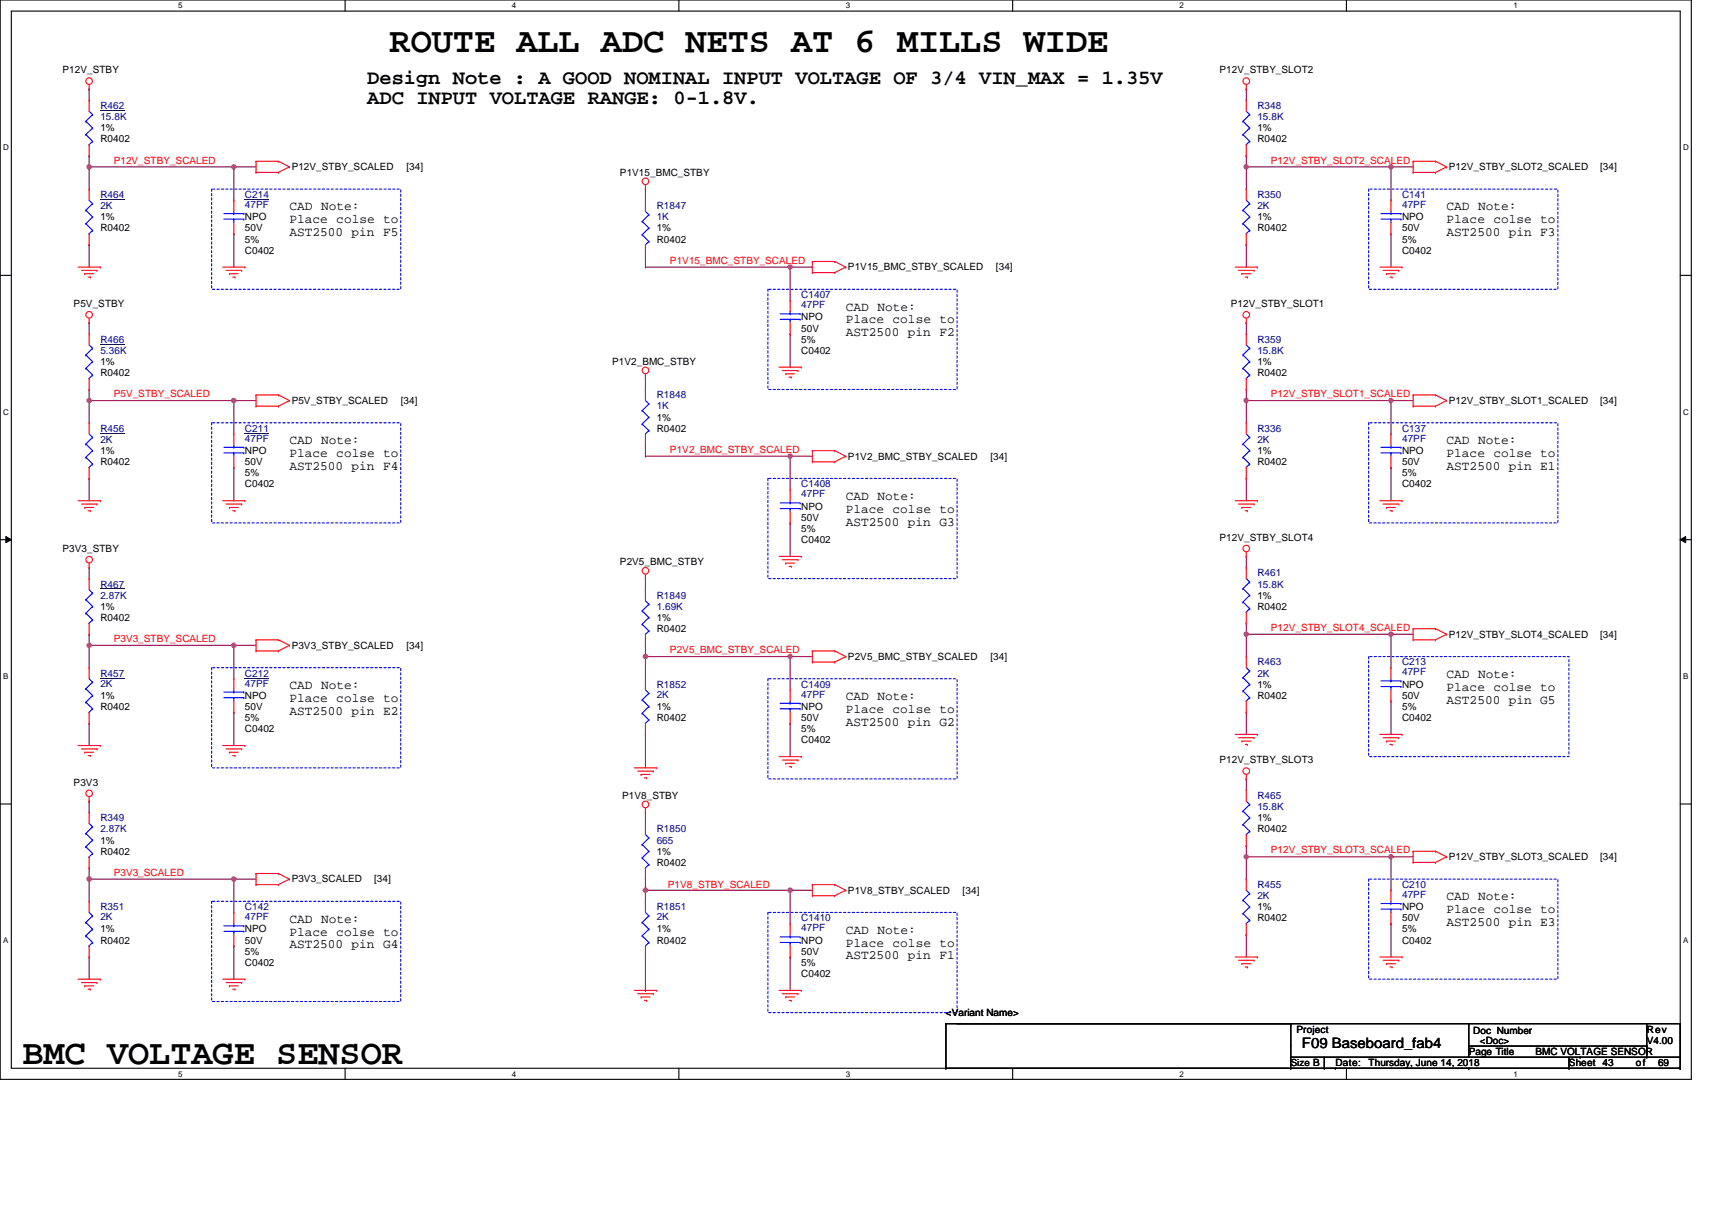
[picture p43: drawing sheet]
<svg xmlns="http://www.w3.org/2000/svg" width="297mm" height="210mm" viewBox="0 0 297 210" stroke-linecap="round" stroke-linejoin="round" font-family="sans-serif">
<defs><g id="words">
<g font-size="6.1">
<text x="67.6" y="9">ROUTE ALL ADC NETS AT 6 MILLS WIDE</text>
<text x="3.9" y="184.6">BMC VOLTAGE SENSOR</text>
</g>
<g font-size="3.5">
<text x="63.7" y="14.6">Design Note : A GOOD NOMINAL INPUT VOLTAGE OF 3/4 VIN_MAX = 1.35V</text>
<text x="63.7" y="18.1">ADC INPUT VOLTAGE RANGE: 0-1.8V.</text>
</g>
<text font-size="2.5" x="225.9" y="181.8">F09 Baseboard_fab4</text>
<g font-size="2.2">
<text x="50.2" y="36.5">CAD Note:</text>
<text x="50.2" y="38.7">Place colse to</text>
<text x="50.2" y="41">AST2500 pin F5</text>
<text x="251" y="36.5">CAD Note:</text>
<text x="251" y="38.7">Place colse to</text>
<text x="251" y="41">AST2500 pin F3</text>
<text x="146.7" y="53.9">CAD Note:</text>
<text x="146.7" y="56.1">Place colse to</text>
<text x="146.7" y="58.3">AST2500 pin F2</text>
<text x="50.2" y="77.1">CAD Note:</text>
<text x="251" y="77.1">CAD Note:</text>
<text x="50.2" y="79.3">Place colse to</text>
<text x="50.2" y="81.5">AST2500 pin F4</text>
<text x="251" y="79.3">Place colse to</text>
<text x="251" y="81.5">AST2500 pin E1</text>
<text x="146.7" y="86.7">CAD Note:</text>
<text x="146.7" y="88.9">Place colse to</text>
<text x="146.7" y="91.2">AST2500 pin G3</text>
<text x="50.2" y="119.5">CAD Note:</text>
<text x="251" y="117.6">CAD Note:</text>
<text x="251" y="119.8">Place colse to</text>
<text x="50.2" y="121.8">Place colse to</text>
<text x="50.2" y="124">AST2500 pin E2</text>
<text x="146.7" y="121.5">CAD Note:</text>
<text x="146.7" y="123.7">Place colse to</text>
<text x="146.7" y="125.9">AST2500 pin G2</text>
<text x="251" y="122">AST2500 pin G5</text>
<text x="50.2" y="160.1">CAD Note:</text>
<text x="146.7" y="162">CAD Note:</text>
<text x="251" y="156.2">CAD Note:</text>
<text x="251" y="158.4">Place colse to</text>
<text x="251" y="160.7">AST2500 pin E3</text>
<text x="50.2" y="162.3">Place colse to</text>
<text x="50.2" y="164.5">AST2500 pin G4</text>
<text x="146.7" y="164.2">Place colse to</text>
<text x="146.7" y="166.4">AST2500 pin F1</text>
</g>
<g font-size="1.7">
<text x="10.9" y="12.7">P12V_STBY</text>
<text x="211.6" y="12.7">P12V_STBY_SLOT2</text>
<text x="17.4" y="22.8">1%</text>
<text x="218.2" y="22.8">1%</text>
<text x="17.4" y="24.7">R0402</text>
<text x="50.6" y="29.5">P12V_STBY_SCALED</text>
<text x="70.5" y="29.5">[34]</text>
<text x="218.2" y="24.7">R0402</text>
<text x="251.4" y="29.5">P12V_STBY_SLOT2_SCALED</text>
<text x="277.6" y="29.5">[34]</text>
<text x="107.6" y="30.5">P1V15_BMC_STBY</text>
<text x="17.4" y="38.2">1%</text>
<text x="17.4" y="40.2">R0402</text>
<text x="42.5" y="38.2">NPO</text>
<text x="42.5" y="40.2">50V</text>
<text x="113.9" y="40.2">1%</text>
<text x="218.2" y="38.2">1%</text>
<text x="218.2" y="40.2">R0402</text>
<text x="243.3" y="38.2">NPO</text>
<text x="243.3" y="40.2">50V</text>
<text x="42.5" y="42.1">5%</text>
<text x="42.5" y="44">C0402</text>
<text x="113.9" y="42.1">R0402</text>
<text x="147.1" y="46.9">P1V15_BMC_STBY_SCALED</text>
<text x="172.8" y="46.9">[34]</text>
<text x="243.3" y="42.1">5%</text>
<text x="243.3" y="44">C0402</text>
<text x="12.8" y="53.3">P5V_STBY</text>
<text x="213.5" y="53.3">P12V_STBY_SLOT1</text>
<text x="139" y="55.6">NPO</text>
<text x="139" y="57.5">50V</text>
<text x="139" y="59.5">5%</text>
<text x="17.4" y="63.3">1%</text>
<text x="17.4" y="65.2">R0402</text>
<text x="106.2" y="63.3">P1V2_BMC_STBY</text>
<text x="139" y="61.4">C0402</text>
<text x="218.2" y="63.3">1%</text>
<text x="218.2" y="65.2">R0402</text>
<text x="50.6" y="70.1">P5V_STBY_SCALED</text>
<text x="69.5" y="70.1">[34]</text>
<text x="251.4" y="70.1">P12V_STBY_SLOT1_SCALED</text>
<text x="277.6" y="70.1">[34]</text>
<text x="113.9" y="73">1%</text>
<text x="113.9" y="74.9">R0402</text>
<text x="17.4" y="78.8">1%</text>
<text x="17.4" y="80.7">R0402</text>
<text x="42.5" y="78.8">NPO</text>
<text x="42.5" y="80.7">50V</text>
<text x="42.5" y="82.6">5%</text>
<text x="147.1" y="79.7">P1V2_BMC_STBY_SCALED</text>
<text x="171.8" y="79.7">[34]</text>
<text x="218.2" y="78.8">1%</text>
<text x="218.2" y="80.7">R0402</text>
<text x="243.3" y="78.8">NPO</text>
<text x="243.3" y="80.7">50V</text>
<text x="243.3" y="82.6">5%</text>
<text x="42.5" y="84.5">C0402</text>
<text x="139" y="88.4">NPO</text>
<text x="243.3" y="84.5">C0402</text>
<text x="10.9" y="95.7">P3V3_STBY</text>
<text x="139" y="90.3">50V</text>
<text x="139" y="92.3">5%</text>
<text x="139" y="94.2">C0402</text>
<text x="211.6" y="93.8">P12V_STBY_SLOT4</text>
<text x="107.6" y="98.1">P2V5_BMC_STBY</text>
<text x="17.4" y="105.8">1%</text>
<text x="17.4" y="107.7">R0402</text>
<text x="113.9" y="107.7">1%</text>
<text x="218.2" y="103.8">1%</text>
<text x="218.2" y="105.8">R0402</text>
<text x="50.6" y="112.5">P3V3_STBY_SCALED</text>
<text x="70.5" y="112.5">[34]</text>
<text x="113.9" y="109.6">R0402</text>
<text x="251.4" y="110.6">P12V_STBY_SLOT4_SCALED</text>
<text x="277.6" y="110.6">[34]</text>
<text x="147.1" y="114.5">P2V5_BMC_STBY_SCALED</text>
<text x="171.8" y="114.5">[34]</text>
<text x="218.2" y="119.3">1%</text>
<text x="243.3" y="119.3">NPO</text>
<text x="17.4" y="121.2">1%</text>
<text x="17.4" y="123.1">R0402</text>
<text x="42.5" y="121.2">NPO</text>
<text x="42.5" y="123.1">50V</text>
<text x="42.5" y="125.1">5%</text>
<text x="113.9" y="123.1">1%</text>
<text x="113.9" y="125.1">R0402</text>
<text x="139" y="123.1">NPO</text>
<text x="139" y="125.1">50V</text>
<text x="218.2" y="121.2">R0402</text>
<text x="243.3" y="121.2">50V</text>
<text x="243.3" y="123.1">5%</text>
<text x="243.3" y="125.1">C0402</text>
<text x="42.5" y="127">C0402</text>
<text x="139" y="127">5%</text>
<text x="139" y="128.9">C0402</text>
<text x="12.8" y="136.3">P3V3</text>
<text x="211.6" y="132.4">P12V_STBY_SLOT3</text>
<text x="107.9" y="138.6">P1V8_STBY</text>
<text x="218.2" y="142.5">1%</text>
<text x="17.4" y="146.3">1%</text>
<text x="17.4" y="148.3">R0402</text>
<text x="113.9" y="148.3">1%</text>
<text x="218.2" y="144.4">R0402</text>
<text x="251.4" y="149.2">P12V_STBY_SLOT3_SCALED</text>
<text x="277.6" y="149.2">[34]</text>
<text x="50.6" y="153.1">P3V3_SCALED</text>
<text x="64.9" y="153.1">[34]</text>
<text x="113.9" y="150.2">R0402</text>
<text x="147.1" y="155">P1V8_STBY_SCALED</text>
<text x="167" y="155">[34]</text>
<text x="17.4" y="161.8">1%</text>
<text x="42.5" y="161.8">NPO</text>
<text x="113.9" y="161.8">1%</text>
<text x="218.2" y="157.9">1%</text>
<text x="218.2" y="159.8">R0402</text>
<text x="243.3" y="157.9">NPO</text>
<text x="243.3" y="159.8">50V</text>
<text x="243.3" y="161.8">5%</text>
<text x="17.4" y="163.7">R0402</text>
<text x="42.5" y="163.7">50V</text>
<text x="42.5" y="165.6">5%</text>
<text x="42.5" y="167.6">C0402</text>
<text x="113.9" y="163.7">R0402</text>
<text x="139" y="163.7">NPO</text>
<text x="139" y="165.6">50V</text>
<text x="139" y="167.6">5%</text>
<text x="243.3" y="163.7">C0402</text>
<text x="139" y="169.5">C0402</text>
<text x="164.1" y="176.2">&lt;Variant Name&gt;</text>
<text x="224.9" y="179.1">Project</text>
<text x="255.6" y="179.3">Doc Number</text>
<text x="285.7" y="179.1">Rev</text>
<text x="224" y="184.9">Size B</text>
<text x="231.7" y="184.9">Date:</text>
<text x="237.5" y="184.9">Thursday, June 14, 2018</text>
<text x="254.8" y="183">Page Title</text>
<text x="256.8" y="181.1">&lt;Doc&gt;</text>
<text x="266.4" y="183">BMC VOLTAGE SENSOR</text>
<text x="272.2" y="184.9">Sheet 43</text>
<text x="283.8" y="184.9">of</text>
<text x="285.7" y="181.1">V4.00</text>
<text x="287.7" y="184.9">69</text>
</g>
<g font-size="1.7" fill="#000080">
<text x="17.4" y="18.9">R462</text>
<text x="17.4" y="20.8">15.8K</text>
<text x="218.2" y="18.9">R348</text>
<text x="218.2" y="20.8">15.8K</text>
<text x="17.4" y="34.4">R464</text>
<text x="42.5" y="34.4">C214</text>
<text x="218.2" y="34.4">R350</text>
<text x="243.3" y="34.4">C141</text>
<text x="17.4" y="36.3">2K</text>
<text x="42.5" y="36.1">47PF</text>
<text x="113.9" y="36.3">R1847</text>
<text x="113.9" y="38.2">1K</text>
<text x="218.2" y="36.3">2K</text>
<text x="243.3" y="36.1">47PF</text>
<text x="139" y="51.7">C1407</text>
<text x="139" y="53.5">47PF</text>
<text x="17.4" y="59.5">R466</text>
<text x="218.2" y="59.5">R359</text>
<text x="17.4" y="61.4">5.36K</text>
<text x="218.2" y="61.4">15.8K</text>
<text x="113.9" y="69.1">R1848</text>
<text x="113.9" y="71">1K</text>
<text x="17.4" y="74.9">R456</text>
<text x="17.4" y="76.8">2K</text>
<text x="42.5" y="74.9">C211</text>
<text x="42.5" y="76.6">47PF</text>
<text x="218.2" y="74.9">R336</text>
<text x="218.2" y="76.8">2K</text>
<text x="243.3" y="74.9">C137</text>
<text x="243.3" y="76.6">47PF</text>
<text x="139" y="84.5">C1408</text>
<text x="139" y="86.3">47PF</text>
<text x="17.4" y="101.9">R467</text>
<text x="218.2" y="100">R461</text>
<text x="218.2" y="101.9">15.8K</text>
<text x="17.4" y="103.8">2.87K</text>
<text x="113.9" y="103.8">R1849</text>
<text x="113.9" y="105.8">1.69K</text>
<text x="17.4" y="117.4">R457</text>
<text x="17.4" y="119.1">2K</text>
<text x="42.5" y="117.4">C212</text>
<text x="42.5" y="119.1">47PF</text>
<text x="113.9" y="119.3">R1852</text>
<text x="139" y="119.3">C1409</text>
<text x="218.2" y="115.4">R463</text>
<text x="218.2" y="117.4">2K</text>
<text x="243.3" y="115.4">C213</text>
<text x="243.3" y="117.2">47PF</text>
<text x="113.9" y="121">2K</text>
<text x="139" y="121">47PF</text>
<text x="17.4" y="142.5">R349</text>
<text x="218.2" y="138.6">R465</text>
<text x="218.2" y="140.5">15.8K</text>
<text x="17.4" y="144.4">2.87K</text>
<text x="113.9" y="144.4">R1850</text>
<text x="113.9" y="146.3">665</text>
<text x="218.2" y="154.1">R455</text>
<text x="218.2" y="156">2K</text>
<text x="243.3" y="154.1">C210</text>
<text x="243.3" y="155.8">47PF</text>
<text x="17.4" y="157.9">R351</text>
<text x="17.4" y="159.6">2K</text>
<text x="42.5" y="157.9">C142</text>
<text x="42.5" y="159.6">47PF</text>
<text x="113.9" y="157.9">R1851</text>
<text x="113.9" y="159.6">2K</text>
<text x="139" y="159.8">C1410</text>
<text x="139" y="161.6">47PF</text>
</g>
<g font-size="1.7" fill="#f00">
<text x="19.7" y="28.4">P12V_STBY_SCALED</text>
<text x="220.5" y="28.4">P12V_STBY_SLOT2_SCALED</text>
<text x="116.2" y="45.7">P1V15_BMC_STBY_SCALED</text>
<text x="19.7" y="68.9">P5V_STBY_SCALED</text>
<text x="220.5" y="68.9">P12V_STBY_SLOT1_SCALED</text>
<text x="116.2" y="78.5">P1V2_BMC_STBY_SCALED</text>
<text x="19.7" y="111.4">P3V3_STBY_SCALED</text>
<text x="116.2" y="113.3">P2V5_BMC_STBY_SCALED</text>
<text x="220.5" y="109.4">P12V_STBY_SLOT4_SCALED</text>
<text x="220.5" y="148">P12V_STBY_SLOT3_SCALED</text>
<text x="19.7" y="151.9">P3V3_SCALED</text>
<text x="115.9" y="154.1">P1V8_STBY_SCALED</text>
</g>
<g font-size="1.4">
<text x="30.9" y="1.5">5</text>
<text x="88.8" y="1.5">4</text>
<text x="146.7" y="1.5">3</text>
<text x="204.7" y="1.5">2</text>
<text x="262.6" y="1.5">1</text>
<text x=".5" y="26.1">D</text>
<text x="292" y="26.1">D</text>
<text x=".5" y="71.9">C</text>
<text x="292" y="71.9">C</text>
<text x=".5" y="117.8">B</text>
<text x="292" y="117.8">B</text>
<text x=".5" y="163.6">A</text>
<text x="292" y="163.6">A</text>
<text x="30.9" y="186.8">5</text>
<text x="88.8" y="186.8">4</text>
<text x="146.7" y="186.8">3</text>
<text x="204.7" y="186.8">2</text>
<text x="262.6" y="186.8">1</text>
</g>
</g></defs>
<path d="M0 0h293.5v187.2h-293.5zM2 1.9h289.5v183.4h-289.5z" fill="none" stroke="#000" stroke-width=".19"/>
<g fill="#fff">
<path d="M30.9 .2h.8v1.6h-.8z"/>
<path d="M30.9 185.5h.8v1.6h-.8z"/>
</g>
<path d="M59.9 0v1.9M59.9 185.3v1.9" fill="none" stroke="#000" stroke-width=".19"/>
<g fill="#fff">
<path d="M88.8 .2h.8v1.6h-.8z"/>
<path d="M88.8 185.5h.8v1.6h-.8z"/>
</g>
<path d="M117.8 0v1.9M117.8 185.3v1.9" fill="none" stroke="#000" stroke-width=".19"/>
<g fill="#fff">
<path d="M146.7 .2h.8v1.6h-.8z"/>
<path d="M146.7 185.5h.8v1.6h-.8z"/>
</g>
<path d="M175.7 0v1.9M175.7 185.3v1.9" fill="none" stroke="#000" stroke-width=".19"/>
<g fill="#fff">
<path d="M204.7 .2h.7v1.6h-.7z"/>
<path d="M204.7 185.5h.7v1.6h-.7z"/>
</g>
<path d="M233.6 0v1.9M233.6 185.3v1.9" fill="none" stroke="#000" stroke-width=".19"/>
<g fill="#fff">
<path d="M262.6 .2h.7v1.6h-.7z"/>
<path d="M262.6 185.5h.7v1.6h-.7z"/>
<path d="M.5 24.8h1v1.6h-1z"/>
<path d="M292 24.8h1v1.6h-1z"/>
<path d="M.5 70.7h1v1.5h-1z"/>
<path d="M292 70.7h1v1.5h-1z"/>
</g>
<path d="M0 47.8h2M291.5 47.8h2" fill="none" stroke="#000" stroke-width=".19"/>
<g fill="#fff">
<path d="M.5 116.5h.9v1.6h-.9z"/>
<path d="M292 116.5h.9v1.6h-.9z"/>
</g>
<path d="M0 93.6h2M291.5 93.6h2" fill="none" stroke="#000" stroke-width=".19"/>
<path d="M1 93.1l1 .5-1 .5zM291.5 93.6l1-.5v1z" fill="#000"/>
<path d="M1 93.1l1 .5-1 .5zM291.5 93.6l1-.5v1z" fill="none" stroke="#000" stroke-width=".17"/>
<g fill="#fff">
<path d="M.5 162.4h.9v1.5h-.9z"/>
<path d="M292 162.4h.9v1.5h-.9z"/>
</g>
<path d="M0 139.5h2M291.5 139.5h2" fill="none" stroke="#000" stroke-width=".19"/>
<path d="M36.7 32.8h32.8v17.4h-32.8zM237.5 32.8h32.8v17.4h-32.8zM133.2 50.2h32.8v17.4h-32.8zM36.7 73.3h32.8v17.4h-32.8zM237.5 73.3h32.8v17.4h-32.8zM133.2 83h32.8v17.4h-32.8zM36.7 115.8h32.8v17.4h-32.8zM133.2 117.8h32.8v17.3h-32.8zM237.5 113.9h34.7v17.4h-34.7zM36.7 156.4h32.8v17.3h-32.8zM133.2 158.3h32.8v17.4h-32.8zM237.5 152.5h32.8v17.4h-32.8z" fill="none" stroke="#00f" stroke-width=".19" stroke-dasharray=".4 .4"/>
<path d="M15.5 56h.1M15.5 56v1.9M15.5 67.6h.1M15.5 69.5h.1M15.5 67.6v1.9M15.5 69.5h25.1" fill="none" stroke="#800040" stroke-width=".19"/>
<circle cx="15.5" cy="69.5" r=".38" fill="#f0f"/>
<circle cx="15.5" cy="69.5" r=".38" fill="none" stroke="#f0f" stroke-width=".19"/>
<path d="M15.5 69.5h.1M15.5 69.5v3.8M40.6 69.5h.1M40.6 69.5v5.8M15.5 83h.1M15.5 83v3.9" fill="none" stroke="#800040" stroke-width=".19"/>
<circle cx="40.6" cy="69.5" r=".38" fill="#f0f"/>
<circle cx="40.6" cy="69.5" r=".38" fill="none" stroke="#f0f" stroke-width=".19"/>
<path d="M15.5 15.4h.1M15.5 15.4v2M15.5 27h.1M15.5 29h.1M15.5 27v2M15.5 29h25.1M40.6 69.5h.1M40.6 69.5h3.8M40.6 81.1h.1M40.6 81.1v5.8" fill="none" stroke="#800040" stroke-width=".19"/>
<circle cx="40.6" cy="28.9" r=".38" fill="#f0f"/>
<circle cx="40.6" cy="28.9" r=".38" fill="none" stroke="#f0f" stroke-width=".19"/>
<circle cx="15.5" cy="28.9" r=".38" fill="#f0f"/>
<circle cx="15.5" cy="28.9" r=".38" fill="none" stroke="#f0f" stroke-width=".19"/>
<path d="M15.5 29h.1M15.5 29v3.8M15.5 42.5h.1M15.5 42.5v3.8M15.5 98.4h.1M15.5 98.4v2M15.5 110h.1M15.5 112h.1M15.5 110v2M15.5 112h25.1" fill="none" stroke="#800040" stroke-width=".19"/>
<circle cx="40.6" cy="111.9" r=".38" fill="#f0f"/>
<circle cx="40.6" cy="111.9" r=".38" fill="none" stroke="#f0f" stroke-width=".19"/>
<circle cx="15.5" cy="111.9" r=".38" fill="#f0f"/>
<circle cx="15.5" cy="111.9" r=".38" fill="none" stroke="#f0f" stroke-width=".19"/>
<g fill="none" stroke="#800040" stroke-width=".19">
<path d="M216.2 15.4h.1M216.2 15.4v2M40.6 29h.1M40.6 29v5.7M40.6 29h3.8M216.2 27h.1M216.2 29h.1M216.2 29h25.1M216.2 27v2M40.6 40.5h.1M40.6 40.5v5.8M15.5 112h.1"/>
<path d="M15.5 112v3.8M40.6 112h.1M40.6 112v5.8M40.6 112h3.8M15.5 125.5h.1M15.5 125.5v3.8M40.6 123.5h.1M40.6 123.5v5.8"/>
</g>
<circle cx="241.3" cy="28.9" r=".38" fill="#f0f"/>
<circle cx="241.3" cy="28.9" r=".38" fill="none" stroke="#f0f" stroke-width=".19"/>
<circle cx="216.2" cy="28.9" r=".38" fill="#f0f"/>
<circle cx="216.2" cy="28.9" r=".38" fill="none" stroke="#f0f" stroke-width=".19"/>
<g fill="none" stroke="#800040" stroke-width=".19">
<path d="M216.2 29h.1M216.2 29v3.8M241.3 29h.1M241.3 29v5.7M241.3 29h3.9M216.2 42.5h.1M216.2 56h.1M216.2 42.5v3.8M216.2 56v1.9M241.3 40.5h.1M241.3 40.5v5.8M216.2 67.6h.1"/>
<path d="M216.2 69.5h.1M216.2 67.6v1.9M216.2 69.5h25.1"/>
</g>
<circle cx="241.3" cy="69.5" r=".38" fill="#f0f"/>
<circle cx="241.3" cy="69.5" r=".38" fill="none" stroke="#f0f" stroke-width=".19"/>
<circle cx="216.2" cy="69.5" r=".38" fill="#f0f"/>
<circle cx="216.2" cy="69.5" r=".38" fill="none" stroke="#f0f" stroke-width=".19"/>
<g fill="none" stroke="#800040" stroke-width=".19">
<path d="M216.2 69.5h.1M216.2 69.5v3.8M241.3 69.5h.1M241.3 69.5v5.8M241.3 69.5h3.9M216.2 83h.1M216.2 96.5h.1M216.2 83v3.9M216.2 96.5v1.9M241.3 81.1h.1M241.3 81.1v5.8M216.2 108.1h.1"/>
<path d="M216.2 110h.1M216.2 108.1v1.9M216.2 110h25.1"/>
</g>
<circle cx="241.3" cy="110" r=".38" fill="#f0f"/>
<circle cx="241.3" cy="110" r=".38" fill="none" stroke="#f0f" stroke-width=".19"/>
<circle cx="216.2" cy="110" r=".38" fill="#f0f"/>
<circle cx="216.2" cy="110" r=".38" fill="none" stroke="#f0f" stroke-width=".19"/>
<g fill="none" stroke="#800040" stroke-width=".19">
<path d="M216.2 110h.1M216.2 110v3.9M241.3 110h.1M241.3 110v5.8M241.3 110h3.9M216.2 123.5h.1M216.2 135.1h.1M216.2 123.5v3.9M216.2 135.1v2M241.3 121.6h.1M241.3 121.6v5.8M216.2 146.7h.1"/>
<path d="M216.2 148.6h.1M216.2 146.7v1.9M216.2 148.6h25.1"/>
</g>
<circle cx="241.3" cy="148.6" r=".38" fill="#f0f"/>
<circle cx="241.3" cy="148.6" r=".38" fill="none" stroke="#f0f" stroke-width=".19"/>
<circle cx="216.2" cy="148.6" r=".38" fill="#f0f"/>
<circle cx="216.2" cy="148.6" r=".38" fill="none" stroke="#f0f" stroke-width=".19"/>
<g fill="none" stroke="#800040" stroke-width=".19">
<path d="M15.5 139h.1M15.5 139v1.9M15.5 150.6h.1M15.5 152.5h.1M15.5 150.6v1.9M15.5 152.5h25.1M216.2 148.6h.1M216.2 148.6v3.9M241.3 148.6h.1M241.3 148.6v5.8M241.3 148.6h3.9M216.2 162.2h.1"/>
<path d="M216.2 162.2v3.8M241.3 160.2h.1M241.3 160.2v5.8"/>
</g>
<circle cx="40.6" cy="152.5" r=".38" fill="#f0f"/>
<circle cx="40.6" cy="152.5" r=".38" fill="none" stroke="#f0f" stroke-width=".19"/>
<circle cx="15.5" cy="152.5" r=".38" fill="#f0f"/>
<circle cx="15.5" cy="152.5" r=".38" fill="none" stroke="#f0f" stroke-width=".19"/>
<g fill="none" stroke="#800040" stroke-width=".19">
<path d="M112 32.8h.1M112 32.8v1.9M112 44.4h.1M112 46.3h.1M112 44.4v1.9M112 46.3h25.1M137.1 46.3h.1M137.1 46.3v5.8M15.5 152.5h.1M15.5 152.5v3.9M40.6 152.5h.1M40.6 152.5v5.8"/>
<path d="M40.6 152.5h3.8M15.5 166h.1M15.5 166v3.9M40.6 164.1h.1M40.6 164.1v5.8"/>
</g>
<circle cx="137.1" cy="46.3" r=".38" fill="#f0f"/>
<circle cx="137.1" cy="46.3" r=".38" fill="none" stroke="#f0f" stroke-width=".19"/>
<path d="M137.1 57.9h.1M137.1 46.3h.1M137.1 57.9v5.8M137.1 46.3h3.8M112 77.2h.1M112 65.6h.1M112 79.1h.1M112 65.6v2M112 77.2v1.9M112 79.1h25.1" fill="none" stroke="#800040" stroke-width=".19"/>
<circle cx="137.1" cy="79.1" r=".38" fill="#f0f"/>
<circle cx="137.1" cy="79.1" r=".38" fill="none" stroke="#f0f" stroke-width=".19"/>
<path d="M137.1 79.1h.1M137.1 79.1v5.8M137.1 79.1h3.8M137.1 90.7h.1M137.1 90.7v5.8M112 112h.1M112 112v1.9" fill="none" stroke="#800040" stroke-width=".19"/>
<circle cx="112" cy="113.9" r=".38" fill="#f0f"/>
<circle cx="112" cy="113.9" r=".38" fill="none" stroke="#f0f" stroke-width=".19"/>
<path d="M112 100.4h.1M112 113.9h.1M112 100.4v1.9M112 113.9h25.1M137.1 113.9h.1M137.1 113.9v5.8" fill="none" stroke="#800040" stroke-width=".19"/>
<circle cx="137.1" cy="113.9" r=".38" fill="#f0f"/>
<circle cx="137.1" cy="113.9" r=".38" fill="none" stroke="#f0f" stroke-width=".19"/>
<path d="M137.1 113.9h.1M137.1 113.9h3.8M137.1 125.5h.1M137.1 125.5v5.8M112 152.5h.1M112 152.5v1.9" fill="none" stroke="#800040" stroke-width=".19"/>
<circle cx="112" cy="154.4" r=".38" fill="#f0f"/>
<circle cx="112" cy="154.4" r=".38" fill="none" stroke="#f0f" stroke-width=".19"/>
<path d="M112 140.9h.1M112 154.4h.1M112 140.9v2M112 154.4h25.1M137.1 154.4h.1M137.1 154.4v5.8" fill="none" stroke="#800040" stroke-width=".19"/>
<circle cx="137.1" cy="154.4" r=".38" fill="#f0f"/>
<circle cx="137.1" cy="154.4" r=".38" fill="none" stroke="#f0f" stroke-width=".19"/>
<path d="M112 113.9h.1M112 113.9v3.9M112 127.4h.1M112 127.4v5.8M112 154.4h.1M112 154.4v2M137.1 154.4h.1M137.1 154.4h3.8M112 171.8h.1M112 166v5.8M137.1 166h.1M137.1 166v5.8" fill="none" stroke="#800040" stroke-width=".19"/>
<g fill="none" stroke="#f00" stroke-width=".19">
<path d="M15.5 15.4h.1M15.5 17.4h.1M15.5 14.7v.7M15.5 17.4v1.9M216.2 15.4h.1M216.2 17.4h.1M216.2 14.7v.7M216.2 17.4v1.9M15.5 27h.1M15.5 32.8h.1M15.5 25.1v1.9M15.5 32.8v1.9"/>
<path d="M40.6 34.7h.1M40.6 34.7v2M40.6 38.6v1.9M44.4 29.9h.1M44.4 28h.1M44.4 28h3.9M44.4 29.9h3.9M44.4 28v1.9M48.3 28h.1M48.3 29.9h.1M48.3 28l1.9 1M50.2 29h.1"/>
<path d="M50.2 29l-1.9 .9M112 32.8h.1M112 34.7h.1M112 32v.8M112 34.7v2M216.2 27h.1M216.2 32.8h.1M216.2 25.1v1.9M216.2 32.8v1.9M241.3 34.7h.1M241.3 34.7v2M241.3 38.6v1.9"/>
<path d="M245.2 29.9h.1M245.2 28h.1M245.2 28h3.9M245.2 29.9h3.9M245.2 28v1.9M249.1 28h.1M249.1 29.9h.1M249.1 28l1.9 1M251 29h.1M251 29l-1.9 .9M13.5 46.3h3.9M14.1 46.9h2.7"/>
<path d="M14.7 47.5h.1M14.7 47.5h1.6M15.3 48.1h.4M15.5 56h.1M15.5 57.9h.1M15.5 42.5h.1M15.5 40.5v2M15.5 55.2v.8M15.5 57.9v1.9M15.7 48.1h.1M16.8 46.9h.1M17.4 46.3h.1"/>
<path d="M38.6 46.3h3.9M39.2 46.9h2.7M39.8 47.5h.1M39.8 47.5h1.5M40.4 48.1h.4M40.6 40.5h.1M40.8 48.1h.1M41.9 46.9h.1M42.5 46.3h.1M112 44.4h.1M112 42.5v1.9M137.1 52.1h.1"/>
<path d="M137.1 57.9h.1M137.1 52.1v1.9M137.1 56v1.9M140.9 47.3h.1M140.9 45.4h.1M140.9 45.4h3.9M140.9 47.3h3.9M140.9 45.4v1.9M144.8 45.4h.1M144.8 47.3h.1M144.8 45.4l1.9 .9M146.7 46.3h.1"/>
<path d="M146.7 46.3l-1.9 1M214.3 46.3h3.9M214.9 46.9h2.7M215.5 47.5h.1M215.5 47.5h1.5M216 48.1h.4M216.2 56h.1M216.2 57.9h.1M216.2 42.5h.1M216.2 40.5v2M216.2 55.2v.8M216.2 57.9v1.9"/>
<path d="M216.4 48.1h.1M217.6 46.9h.1M218.2 46.3h.1M239.4 46.3h3.9M240 46.9h2.7M240.6 47.5h.1M240.6 47.5h1.5M241.1 48.1h.4M241.3 40.5h.1M241.5 48.1h.1M242.7 46.9h.1M243.3 46.3h.1"/>
<path d="M15.5 67.6h.1M15.5 73.3h.1M15.5 65.6v2M15.5 73.3v2M40.6 75.3h.1M40.6 75.3v1.9M40.6 79.1v2M44.4 70.5h.1M44.4 68.5h.1M44.4 68.5v2M44.4 68.5h3.9M44.4 70.5h3.9"/>
<path d="M48.3 68.5h.1M48.3 70.5h.1M48.3 68.5l1.9 1M50.2 69.5h.1M50.2 69.5l-1.9 1M112 65.6h.1M112 67.6h.1M112 77.2h.1M112 64.9v.7M112 67.6v1.9M112 75.3v1.9M135.2 63.7h3.8"/>
<path d="M135.7 64.3h2.7M136.3 64.9h.1M136.3 64.9h1.6M136.9 65.4h.4M137.3 65.4h.1M138.4 64.3h.1M139 63.7h.1M140.9 78.2h.1M140.9 78.2v1.9M140.9 78.2h3.9M144.8 78.2h.1M144.8 78.2l1.9 .9"/>
<path d="M146.7 79.1h.1M146.7 79.1l-1.9 1M216.2 67.6h.1M216.2 73.3h.1M216.2 65.6v2M216.2 73.3v2M241.3 75.3h.1M241.3 75.3v1.9M241.3 79.1v2M245.2 70.5h.1M245.2 68.5h.1M245.2 68.5h3.9"/>
<path d="M245.2 70.5h3.9M245.2 68.5v2M249.1 68.5h.1M249.1 70.5h.1M249.1 68.5l1.9 1M251 69.5h.1M251 69.5l-1.9 1M13.5 86.9h3.9M14.1 87.4h2.7M14.7 88h.1M14.7 88h1.6M15.3 88.6h.4"/>
<path d="M15.5 98.4h.1M15.5 83h.1M15.5 81.1v1.9M15.5 97.7v.7M15.7 88.6h.1M16.8 87.4h.1M17.4 86.9h.1M38.6 86.9h3.9M39.2 87.4h2.7M39.8 88h.1M39.8 88h1.5M40.4 88.6h.4"/>
<path d="M40.6 81.1h.1M40.8 88.6h.1M41.9 87.4h.1M42.5 86.9h.1M112 99.6v.8M135.2 96.5h3.8M135.7 97.1h2.7M136.3 97.7h.1M136.3 97.7h1.6M136.9 98.3h.4M137.1 84.9h.1M137.1 90.7h.1"/>
<path d="M137.1 84.9v2M137.1 88.8v1.9M137.3 98.3h.1M138.4 97.1h.1M139 96.5h.1M140.9 80.1h.1M140.9 80.1h3.9M144.8 80.1h.1M214.3 86.9h3.9M214.9 87.4h2.7M215.5 88h.1M215.5 88h1.5"/>
<path d="M216 88.6h.4M216.2 96.5h.1M216.2 98.4h.1M216.2 83h.1M216.2 81.1v1.9M216.2 95.7v.8M216.2 98.4v2M216.4 88.6h.1M217.6 87.4h.1M218.2 86.9h.1M239.4 86.9h3.9M240 87.4h2.7"/>
<path d="M240.6 88h.1M240.6 88h1.5M241.1 88.6h.4M241.3 81.1h.1M241.5 88.6h.1M242.7 87.4h.1M243.3 86.9h.1M15.5 100.4h.1M15.5 110h.1M15.5 115.8h.1M15.5 100.4v1.9M15.5 108.1v1.9"/>
<path d="M15.5 115.8v2M40.6 117.8h.1M40.6 117.8v1.9M44.4 112.9h.1M44.4 111h.1M44.4 111v1.9M44.4 111h3.9M44.4 112.9h3.9M48.3 111h.1M48.3 112.9h.1M48.3 111l1.9 1M50.2 112h.1"/>
<path d="M50.2 112l-1.9 .9M112 100.4h.1M112 102.3h.1M112 112h.1M112 117.8h.1M112 102.3v1.9M112 110v2M112 117.8v1.9M137.1 119.7h.1M137.1 119.7v1.9M140.9 114.9h.1M140.9 112.9h.1"/>
<path d="M140.9 112.9h3.9M140.9 112.9v2M140.9 114.9h3.9M144.8 112.9h.1M144.8 114.9h.1M144.8 112.9l1.9 1M146.7 113.9h.1M146.7 113.9l-1.9 1M216.2 113.9h.1M216.2 108.1h.1M216.2 106.2v1.9M216.2 113.9v1.9"/>
<path d="M241.3 115.8h.1M241.3 115.8v2M241.3 119.7v1.9M245.2 111h.1M245.2 109.1h.1M245.2 111h3.9M245.2 109.1v1.9M245.2 109.1h3.9M249.1 109.1h.1M249.1 111h.1M249.1 109.1l1.9 .9M251 110h.1"/>
<path d="M251 110l-1.9 1M13.5 129.3h3.9M14.1 129.9h2.7M14.7 130.5h.1M14.7 130.5h1.6M15.3 131.1h.4M15.5 139h.1M15.5 125.5h.1M15.5 123.5v2M15.5 138.2v.8M15.7 131.1h.1M16.8 129.9h.1"/>
<path d="M17.4 129.3h.1M38.6 129.3h3.9M39.2 129.9h2.7M39.8 130.5h.1M39.8 130.5h1.5M40.4 131.1h.4M40.6 123.5h.1M40.6 121.6v1.9M40.8 131.1h.1M41.9 129.9h.1M42.5 129.3h.1M110.1 133.2h3.8"/>
<path d="M110.7 133.8h2.6M111.2 134.3h.1M111.2 134.3h1.6M111.8 134.9h.4M112 127.4h.1M112 125.5v1.9M112.2 134.9h.1M113.3 133.8h.1M113.9 133.2h.1M135.2 131.3h3.8M135.7 131.8h2.7M136.3 132.4h.1"/>
<path d="M136.3 132.4h1.6M136.9 133h.4M137.1 125.5h.1M137.1 123.5v2M137.3 133h.1M138.4 131.8h.1M139 131.3h.1M214.3 127.4h3.9M214.9 128h2.7M215.5 128.6h.1M215.5 128.6h1.5M216 129.1h.4"/>
<path d="M216.2 135.1h.1M216.2 137.1h.1M216.2 123.5h.1M216.2 121.6v1.9M216.2 134.3v.8M216.2 137.1v1.9M216.4 129.1h.1M217.6 128h.1M218.2 127.4h.1M239.4 127.4h3.9M240 128h2.7M240.6 128.6h.1"/>
<path d="M240.6 128.6h1.5M241.1 129.1h.4M241.3 121.6h.1M241.5 129.1h.1M242.7 128h.1M243.3 127.4h.1M15.5 140.9h.1M15.5 150.6h.1M15.5 156.4h.1M15.5 140.9v2M15.5 148.6v2M15.5 156.4v1.9"/>
<path d="M40.6 158.3h.1M40.6 158.3v1.9M44.4 153.5h.1M44.4 151.5h.1M44.4 151.5v2M44.4 151.5h3.9M44.4 153.5h3.9M48.3 151.5h.1M48.3 153.5h.1M48.3 151.5l1.9 1M50.2 152.5h.1M50.2 152.5l-1.9 1"/>
<path d="M112 140.9h.1M112 142.9h.1M112 152.5h.1M112 156.4h.1M112 140.1v.8M112 142.9v1.9M112 150.6v1.9M112 156.4v1.9M140.9 155.4h.1M140.9 153.5h.1M140.9 153.5h3.9M140.9 153.5v1.9"/>
<path d="M140.9 155.4h3.9M144.8 153.5h.1M144.8 155.4h.1M144.8 153.5l1.9 .9M146.7 154.4h.1M146.7 154.4l-1.9 1M216.2 146.7h.1M216.2 152.5h.1M216.2 144.8v1.9M216.2 152.5v1.9M241.3 154.4h.1M241.3 154.4v2"/>
<path d="M241.3 158.3v1.9M245.2 149.6h.1M245.2 147.7h.1M245.2 147.7v1.9M245.2 147.7h3.9M245.2 149.6h3.9M249.1 147.7h.1M249.1 149.6h.1M249.1 147.7l1.9 .9M251 148.6h.1M251 148.6l-1.9 1M13.5 169.9h3.9"/>
<path d="M14.1 170.5h2.7M14.7 171h.1M14.7 171h1.6M15.3 171.6h.4M15.5 166h.1M15.5 164.1v1.9M15.7 171.6h.1M16.8 170.5h.1M17.4 169.9h.1M38.6 169.9h3.9M39.2 170.5h2.7M39.8 171h.1"/>
<path d="M39.8 171h1.5M40.4 171.6h.4M40.6 164.1h.1M40.6 162.2v1.9M40.8 171.6h.1M41.9 170.5h.1M42.5 169.9h.1M110.1 171.8h3.8M110.7 172.4h2.6M111.2 173h.1M111.2 173h1.6M111.8 173.5h.4"/>
<path d="M112 166h.1M112 164.1v1.9M112.2 173.5h.1M113.3 172.4h.1M113.9 171.8h.1M135.2 171.8h3.8M135.7 172.4h2.7M136.3 173h.1M136.3 173h1.6M136.9 173.5h.4M137.1 160.2h.1M137.1 166h.1"/>
<path d="M137.1 160.2v2M137.1 164.1v1.9M137.3 173.5h.1M138.4 172.4h.1M139 171.8h.1M214.3 166h3.9M214.9 166.6h2.7M215.5 167.2h.1M215.5 167.2h1.5M216 167.7h.4M216.2 162.2h.1M216.2 160.2v2"/>
<path d="M216.4 167.7h.1M217.6 166.6h.1M218.2 166h.1M239.4 166h3.9M240 166.6h2.7M240.6 167.2h.1M240.6 167.2h1.5M241.1 167.7h.4M241.3 160.2h.1M241.5 167.7h.1M242.7 166.6h.1M243.3 166h.1"/>
<circle cx="15.5" cy="14.1" r=".57"/>
<circle cx="216.2" cy="14.1" r=".57"/>
<circle cx="112" cy="31.5" r=".57"/>
<circle cx="15.5" cy="54.6" r=".57"/>
<circle cx="216.2" cy="54.6" r=".57"/>
<circle cx="112" cy="64.3" r=".57"/>
<circle cx="15.5" cy="97.1" r=".57"/>
<circle cx="112" cy="99" r=".57"/>
<circle cx="216.2" cy="95.2" r=".57"/>
<circle cx="15.5" cy="137.6" r=".57"/>
<circle cx="112" cy="139.5" r=".57"/>
<circle cx="216.2" cy="133.8" r=".57"/>
</g>
<g fill="none" stroke="#000" stroke-width=".19">
<path d="M164.1 177.6h.1M164.1 177.6h127.4M164.1 177.6v7.7M224 177.6h.1M224 177.6v7.7M254.8 177.6h.1M254.8 177.6v5.8M285.7 177.6v5.8M291.5 177.6h.1M291.5 177.6v7.7M164.1 185.3h.1M164.1 185.3h127.4"/>
<path d="M224 185.3h.1M224 183.4h67.5M229.8 185.3h.1M229.8 183.4v1.9M231.7 185.3h.1M254.8 185.3h.1M254.8 181.5h30.9M272.2 185.3h.1M272.2 183.4v1.9M274.1 183.4h.1M285.7 181.5h.1M285.7 183.4h.1"/>
<path d="M291.5 185.3h.1M291.5 183.4h.1"/>
</g>
<g fill="none" stroke="#00f" stroke-width=".19">
<path d="M15.5 19.3l.6 .6M16.1 19.9h.1M16.1 19.9l-1.2 1.1M216.2 19.3l.6 .6M216.8 19.9h.1M216.8 19.9l-1.1 1.1M14.9 21h.1M14.9 23.3h.1M14.9 36.5h.1M14.9 38.8h.1M14.9 21l1.2 1.2M14.9 23.3l1.2 1.2"/>
<path d="M14.9 36.5l1.2 1.1M14.9 38.8l1.2 1.2M15.5 25.1h.1M15.5 34.7l.6 .6M16.1 22.2h.1M16.1 24.5h.1M16.1 35.3h.1M16.1 37.6h.1M16.1 40h.1M16.1 22.2l-1.2 1.1M16.1 24.5l-.6 .6M16.1 35.3l-1.2 1.2"/>
<path d="M16.1 37.6l-1.2 1.2M16.1 40l-.6 .5M38.8 38h3.5M38.8 37.1h3.5M40.6 37.1h.1M40.6 38h.1M40.6 36.7v.4M40.6 38v.6M42.3 38h.1M42.3 37.1h.1M111.4 38.4h.1M111.4 38.4l1.2 1.2"/>
<path d="M112 36.7l.6 .6M112.6 37.3h.1M112.6 39.6h.1M112.6 37.3l-1.2 1.1M112.6 39.6l-1.2 1.1M215.7 21h.1M215.7 23.3h.1M215.7 36.5h.1M215.7 38.8h.1M215.7 21l1.1 1.2M215.7 23.3l1.1 1.2M215.7 36.5l1.1 1.1"/>
<path d="M215.7 38.8l1.1 1.2M216.2 25.1h.1M216.2 34.7l.6 .6M216.8 22.2h.1M216.8 24.5h.1M216.8 35.3h.1M216.8 37.6h.1M216.8 40h.1M216.8 22.2l-1.1 1.1M216.8 24.5l-.6 .6M216.8 35.3l-1.1 1.2M216.8 37.6l-1.1 1.2"/>
<path d="M216.8 40l-.6 .5M239.6 38h3.5M239.6 37.1h3.5M241.3 37.1h.1M241.3 38h.1M241.3 36.7v.4M241.3 38v.6M243.1 38h.1M243.1 37.1h.1M15.5 40.5h.1M15.5 59.8l.6 .6M111.4 40.7h.1"/>
<path d="M111.4 40.7l1.2 1.2M112 42.5h.1M112.6 41.9h.1M112.6 41.9l-.6 .6M135.4 55.4h3.4M135.4 54.4h3.4M137.1 54.4h.1M137.1 55.4h.1M137.1 54v.4M137.1 55.4v.6M138.8 55.4h.1M138.8 54.4h.1"/>
<path d="M216.2 40.5h.1M216.2 59.8l.6 .6M14.9 61.6h.1M14.9 63.9h.1M14.9 77h.1M14.9 79.3h.1M14.9 61.6l1.2 1.1M14.9 63.9l1.2 1.1M14.9 77l1.2 1.2M14.9 79.3l1.2 1.2M15.5 65.6h.1M15.5 75.3l.6 .6"/>
<path d="M16.1 60.4h.1M16.1 62.7h.1M16.1 65h.1M16.1 75.9h.1M16.1 78.2h.1M16.1 60.4l-1.2 1.2M16.1 62.7l-1.2 1.2M16.1 65l-.6 .6M16.1 75.9l-1.2 1.1M16.1 78.2l-1.2 1.1M38.8 78.6h3.5M38.8 77.6h3.5"/>
<path d="M40.6 77.6h.1M40.6 78.6h.1M40.6 77.2v.4M40.6 78.6v.5M42.3 78.6h.1M42.3 77.6h.1M111.4 71.2h.1M111.4 73.6h.1M111.4 71.2l1.2 1.2M111.4 73.6l1.2 1.1M112 75.3h.1M112 69.5l.6 .6"/>
<path d="M112.6 70.1h.1M112.6 72.4h.1M112.6 74.7h.1M112.6 70.1l-1.2 1.1M112.6 72.4l-1.2 1.2M112.6 74.7l-.6 .6M215.7 61.6h.1M215.7 63.9h.1M215.7 77h.1M215.7 79.3h.1M215.7 61.6l1.1 1.1M215.7 63.9l1.1 1.1"/>
<path d="M215.7 77l1.1 1.2M215.7 79.3l1.1 1.2M216.2 65.6h.1M216.2 75.3l.6 .6M216.8 60.4h.1M216.8 62.7h.1M216.8 65h.1M216.8 75.9h.1M216.8 78.2h.1M216.8 60.4l-1.1 1.2M216.8 62.7l-1.1 1.2M216.8 65l-.6 .6"/>
<path d="M216.8 75.9l-1.1 1.1M216.8 78.2l-1.1 1.1M239.6 78.6h3.5M239.6 77.6h3.5M241.3 77.6h.1M241.3 78.6h.1M241.3 77.2v.4M241.3 78.6v.5M243.1 78.6h.1M243.1 77.6h.1M15.5 81.1h.1M16.1 80.5h.1"/>
<path d="M16.1 80.5l-.6 .6M135.4 88.2h3.4M135.4 87.2h3.4M137.1 87.2h.1M137.1 88.2h.1M137.1 86.9v.3M137.1 88.2v.6M138.8 88.2h.1M138.8 87.2h.1M216.2 81.1h.1M216.8 80.5h.1M216.8 80.5l-.6 .6"/>
<path d="M14.9 104h.1M14.9 106.4h.1M14.9 119.5h.1M14.9 104l1.2 1.2M14.9 106.4l1.2 1.1M14.9 119.5l1.2 1.1M15.5 108.1h.1M15.5 102.3l.6 .6M15.5 117.8l.6 .5M16.1 102.9h.1M16.1 105.2h.1M16.1 107.5h.1"/>
<path d="M16.1 118.3h.1M16.1 102.9l-1.2 1.1M16.1 105.2l-1.2 1.2M16.1 107.5l-.6 .6M16.1 118.3l-1.2 1.2M40.6 119.7v.4M111.4 106h.1M111.4 108.3h.1M111.4 106l1.2 1.1M111.4 108.3l1.2 1.2M112 110h.1M112 104.2l.6 .6"/>
<path d="M112 119.7l.6 .6M112.6 104.8h.1M112.6 107.1h.1M112.6 109.5h.1M112.6 104.8l-1.2 1.2M112.6 107.1l-1.2 1.2M112.6 109.5l-.6 .5M215.7 117.6h.1M215.7 119.9h.1M215.7 102.1h.1M215.7 104.4h.1M215.7 117.6l1.1 1.1"/>
<path d="M215.7 119.9l1.1 1.1M215.7 102.1l1.1 1.2M215.7 104.4l1.1 1.2M216.2 106.2h.1M216.2 115.8l.6 .6M216.2 100.4l.6 .6M216.8 116.4h.1M216.8 118.7h.1M216.8 101h.1M216.8 103.3h.1M216.8 105.6h.1M216.8 116.4l-1.1 1.2"/>
<path d="M216.8 118.7l-1.1 1.2M216.8 101l-1.1 1.1M216.8 103.3l-1.1 1.1M216.8 105.6l-.6 .6M239.6 119.1h3.5M239.6 118.1h3.5M241.3 118.1h.1M241.3 119.1h.1M241.3 117.8v.3M241.3 119.1v.6M243.1 119.1h.1M243.1 118.1h.1"/>
<path d="M14.9 121.8h.1M14.9 121.8l1.2 1.2M15.5 123.5h.1M16.1 120.6h.1M16.1 123h.1M16.1 120.6l-1.2 1.2M16.1 123l-.6 .5M38.8 121h3.5M38.8 120.1h3.5M40.6 120.1h.1M40.6 121h.1M40.6 121v.6"/>
<path d="M42.3 121h.1M42.3 120.1h.1M111.4 121.4h.1M111.4 123.7h.1M111.4 121.4l1.2 1.2M111.4 123.7l1.2 1.2M112 125.5h.1M112.6 120.3h.1M112.6 122.6h.1M112.6 124.9h.1M112.6 120.3l-1.2 1.1M112.6 122.6l-1.2 1.1"/>
<path d="M112.6 124.9l-.6 .6M135.4 123h3.4M135.4 122h3.4M137.1 122h.1M137.1 123h.1M137.1 121.6v.4M137.1 123v.5M138.8 123h.1M138.8 122h.1M216.2 121.6h.1M216.2 139l.6 .6M216.8 139.6h.1"/>
<path d="M216.8 121h.1M216.8 139.6l-1.1 1.1M216.8 121l-.6 .6M14.9 144.6h.1M14.9 146.9h.1M14.9 144.6l1.2 1.1M14.9 146.9l1.2 1.2M15.5 148.6h.1M15.5 142.9l.6 .5M15.5 158.3l.6 .6M16.1 143.4h.1M16.1 145.7h.1"/>
<path d="M16.1 148.1h.1M16.1 158.9h.1M16.1 143.4l-1.2 1.2M16.1 145.7l-1.2 1.2M16.1 148.1l-.6 .5M16.1 158.9l-1.2 1.1M111.4 146.5h.1M111.4 148.8h.1M111.4 146.5l1.2 1.2M111.4 148.8l1.2 1.2M112 150.6h.1M112 144.8l.6 .6"/>
<path d="M112 158.3l.6 .6M112.6 145.4h.1M112.6 147.7h.1M112.6 150h.1M112.6 158.9h.1M112.6 145.4l-1.2 1.1M112.6 147.7l-1.2 1.1M112.6 150l-.6 .6M112.6 158.9l-1.2 1.1M215.7 140.7h.1M215.7 143h.1M215.7 156.2h.1"/>
<path d="M215.7 158.5h.1M215.7 140.7l1.1 1.2M215.7 143l1.1 1.2M215.7 156.2l1.1 1.1M215.7 158.5l1.1 1.1M216.2 144.8h.1M216.2 154.4l.6 .6M216.8 141.9h.1M216.8 144.2h.1M216.8 155h.1M216.8 157.3h.1M216.8 159.6h.1"/>
<path d="M216.8 141.9l-1.1 1.1M216.8 144.2l-.6 .6M216.8 155l-1.1 1.2M216.8 157.3l-1.1 1.2M216.8 159.6l-.6 .6M239.6 157.7h3.5M239.6 156.7h3.5M241.3 156.7h.1M241.3 157.7h.1M241.3 156.4v.3M241.3 157.7v.6M243.1 157.7h.1"/>
<path d="M243.1 156.7h.1M14.9 160h.1M14.9 162.3h.1M14.9 160l1.2 1.2M14.9 162.3l1.2 1.2M15.5 164.1h.1M16.1 161.2h.1M16.1 163.5h.1M16.1 161.2l-1.2 1.1M16.1 163.5l-.6 .6M38.8 161.6h3.5M38.8 160.6h3.5"/>
<path d="M40.6 160.6h.1M40.6 161.6h.1M40.6 160.2v.4M40.6 161.6v.6M42.3 161.6h.1M42.3 160.6h.1M111.4 160h.1M111.4 162.3h.1M111.4 160l1.2 1.2M111.4 162.3l1.2 1.2M112 164.1h.1M112.6 161.2h.1"/>
<path d="M112.6 163.5h.1M112.6 161.2l-1.2 1.1M112.6 163.5l-.6 .6M135.4 163.5h3.4M135.4 162.5h3.4M137.1 162.5h.1M137.1 163.5h.1M137.1 162.2v.3M137.1 163.5v.6M138.8 163.5h.1M138.8 162.5h.1M216.2 160.2h.1"/>
</g>
<path d="M17.4 19.2h4.2M17.4 34.6h4.2M42.5 34.6h4.2M17.4 59.7h4.2M17.4 75.1h4.2M42.5 75.1h4.2M17.4 102.2h4.2M17.4 117.6h4.2M42.5 117.6h4.2" fill="none" stroke="#000080" stroke-width=".17"/>
<circle cx="15.5" cy="69.5" r=".38" fill="#f0f"/>
<circle cx="15.5" cy="69.5" r=".38" fill="none" stroke="#f0f" stroke-width=".19"/>
<circle cx="40.6" cy="69.5" r=".38" fill="#f0f"/>
<circle cx="40.6" cy="69.5" r=".38" fill="none" stroke="#f0f" stroke-width=".19"/>
<circle cx="40.6" cy="28.9" r=".38" fill="#f0f"/>
<circle cx="40.6" cy="28.9" r=".38" fill="none" stroke="#f0f" stroke-width=".19"/>
<circle cx="15.5" cy="28.9" r=".38" fill="#f0f"/>
<circle cx="15.5" cy="28.9" r=".38" fill="none" stroke="#f0f" stroke-width=".19"/>
<circle cx="40.6" cy="111.9" r=".38" fill="#f0f"/>
<circle cx="40.6" cy="111.9" r=".38" fill="none" stroke="#f0f" stroke-width=".19"/>
<circle cx="15.5" cy="111.9" r=".38" fill="#f0f"/>
<circle cx="15.5" cy="111.9" r=".38" fill="none" stroke="#f0f" stroke-width=".19"/>
<circle cx="241.3" cy="28.9" r=".38" fill="#f0f"/>
<circle cx="241.3" cy="28.9" r=".38" fill="none" stroke="#f0f" stroke-width=".19"/>
<circle cx="216.2" cy="28.9" r=".38" fill="#f0f"/>
<circle cx="216.2" cy="28.9" r=".38" fill="none" stroke="#f0f" stroke-width=".19"/>
<circle cx="241.3" cy="69.5" r=".38" fill="#f0f"/>
<circle cx="241.3" cy="69.5" r=".38" fill="none" stroke="#f0f" stroke-width=".19"/>
<circle cx="216.2" cy="69.5" r=".38" fill="#f0f"/>
<circle cx="216.2" cy="69.5" r=".38" fill="none" stroke="#f0f" stroke-width=".19"/>
<circle cx="241.3" cy="110" r=".38" fill="#f0f"/>
<circle cx="241.3" cy="110" r=".38" fill="none" stroke="#f0f" stroke-width=".19"/>
<circle cx="216.2" cy="110" r=".38" fill="#f0f"/>
<circle cx="216.2" cy="110" r=".38" fill="none" stroke="#f0f" stroke-width=".19"/>
<circle cx="241.3" cy="148.6" r=".38" fill="#f0f"/>
<circle cx="241.3" cy="148.6" r=".38" fill="none" stroke="#f0f" stroke-width=".19"/>
<circle cx="216.2" cy="148.6" r=".38" fill="#f0f"/>
<circle cx="216.2" cy="148.6" r=".38" fill="none" stroke="#f0f" stroke-width=".19"/>
<circle cx="40.6" cy="152.5" r=".38" fill="#f0f"/>
<circle cx="40.6" cy="152.5" r=".38" fill="none" stroke="#f0f" stroke-width=".19"/>
<circle cx="15.5" cy="152.5" r=".38" fill="#f0f"/>
<circle cx="15.5" cy="152.5" r=".38" fill="none" stroke="#f0f" stroke-width=".19"/>
<circle cx="137.1" cy="46.3" r=".38" fill="#f0f"/>
<circle cx="137.1" cy="46.3" r=".38" fill="none" stroke="#f0f" stroke-width=".19"/>
<circle cx="137.1" cy="79.1" r=".38" fill="#f0f"/>
<circle cx="137.1" cy="79.1" r=".38" fill="none" stroke="#f0f" stroke-width=".19"/>
<circle cx="112" cy="113.9" r=".38" fill="#f0f"/>
<circle cx="112" cy="113.9" r=".38" fill="none" stroke="#f0f" stroke-width=".19"/>
<circle cx="137.1" cy="113.9" r=".38" fill="#f0f"/>
<circle cx="137.1" cy="113.9" r=".38" fill="none" stroke="#f0f" stroke-width=".19"/>
<circle cx="112" cy="154.4" r=".38" fill="#f0f"/>
<circle cx="112" cy="154.4" r=".38" fill="none" stroke="#f0f" stroke-width=".19"/>
<circle cx="137.1" cy="154.4" r=".38" fill="#f0f"/>
<circle cx="137.1" cy="154.4" r=".38" fill="none" stroke="#f0f" stroke-width=".19"/>
<use href="#words"/>
</svg>
